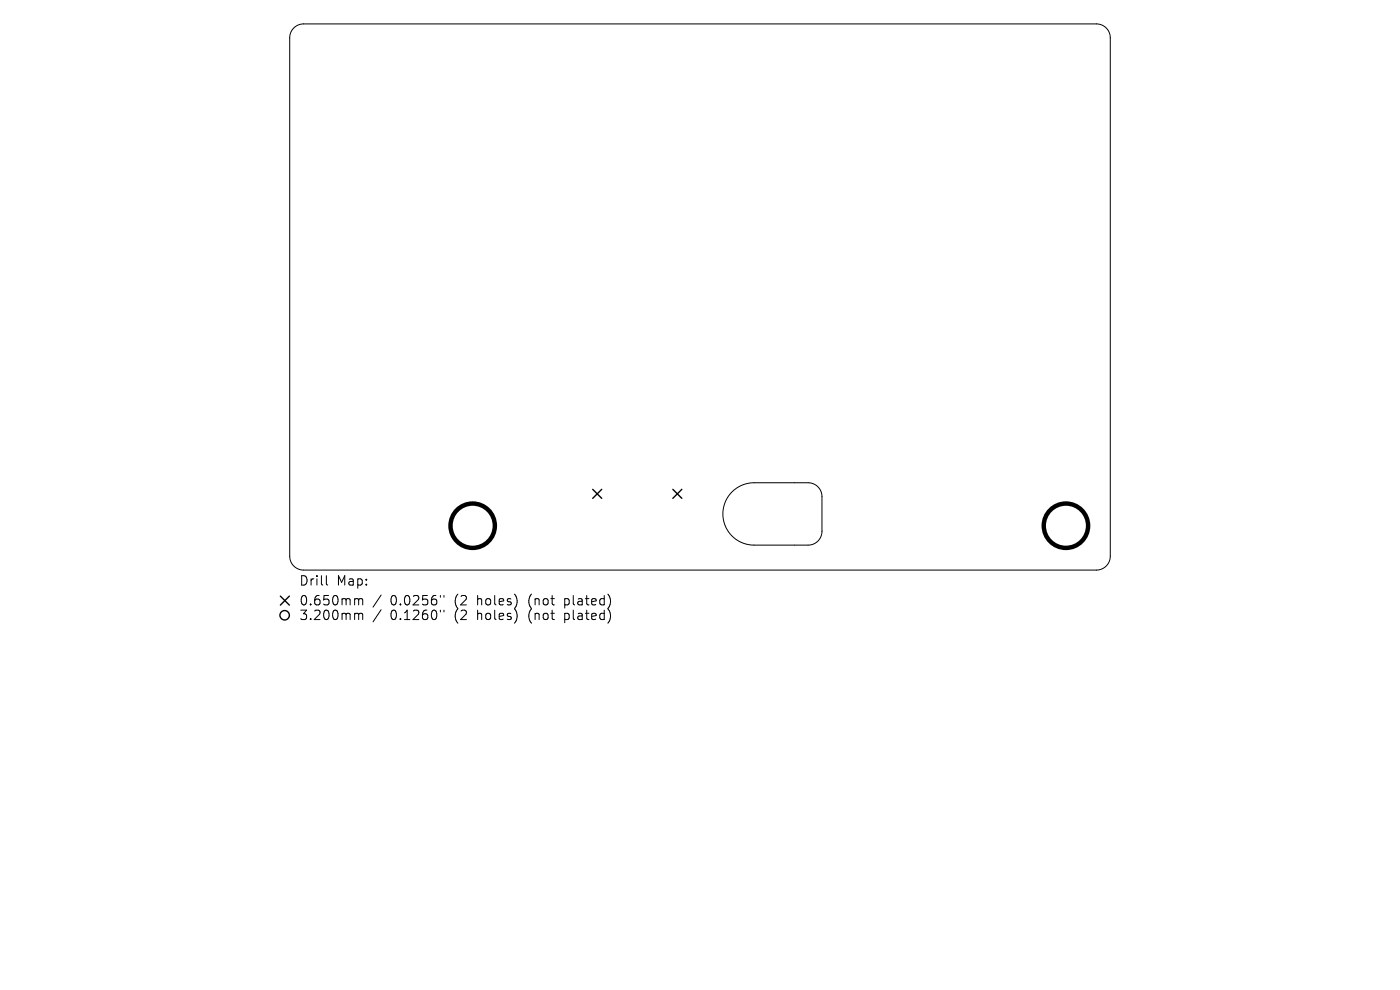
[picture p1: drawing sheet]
<svg xmlns="http://www.w3.org/2000/svg" width="297mm" height="210mm" viewBox="0 0 297 210" stroke-linecap="round" stroke-linejoin="round" font-family="sans-serif">
<defs><g id="words">
<g font-size="2.8">
<text x="63.4" y="124.5">Drill</text>
<text x="71.4" y="124.5">Map:</text>
<text x="63.4" y="128.7">0.650mm</text>
<text x="63.4" y="131.8">3.200mm</text>
<text x="82.8" y="128.7">0.0256&quot;</text>
<text x="82.8" y="131.8">0.1260&quot;</text>
<text x="96.6" y="128.7">(2</text>
<text x="96.6" y="131.8">(2</text>
<text x="101.5" y="128.7">holes)</text>
<text x="101.5" y="131.8">holes)</text>
<text x="112.6" y="128.7">(not</text>
<text x="112.6" y="131.8">(not</text>
<text x="120.4" y="128.7">plated)</text>
<text x="120.4" y="131.8">plated)</text>
</g>
</g></defs>
<g fill="none" stroke="#000" stroke-width=".21">
<path d="M62.3 5.9a2.94 2.94 0 0 1 2.1-.8h168.2a2.94 2.94 0 0 1 2.9 2.9v110a2.94 2.94 0 0 1-2.9 2.9h-168.2a2.94 2.94 0 0 1-2.9-2.9v-110a2.94 2.94 0 0 1 .8-2.1zM155.3 104.3a6.6 6.6 0 0 1 4.7-1.9h11.4a2.94 2.94 0 0 1 3 2.9v7.4a2.94 2.94 0 0 1-3 2.9h-11.4a6.6 6.6 0 0 1-6.1-4 6.6 6.6 0 0 1 1.4-7.3zM69.2 122.1v1.7l.3 .3M75.5 127h.3l.3 .3M75.5 130.1h.3l.3 .3M76.1 127.3l.3-.3 .5 .1v1.2M76.1 127.3v1M76.1 130.4v1M76.1 130.4l.3-.3 .5 .1v1.2M80.9 126.2l-1.8 2.6M80.9 129.3l-1.8 2.6M93.4 126.3v.4"/>
<path d="M93.4 129.4v.4M94.2 126.3v.4M94.2 129.4v.4"/>
</g>
<g fill="none" stroke="#000" stroke-width=".29">
<path d="M125.7 103.8l2 1.9M127.7 103.8l-2 1.9M142.7 103.8l1.9 1.9M144.6 103.8l-1.9 1.9M59.5 126.4l1.9 2M61.4 126.4l-1.9 2"/>
<circle cx="60.4" cy="130.5" r="1"/>
</g>
<g fill="none" stroke="#000" stroke-width=".94">
<circle cx="100.3" cy="111.5" r="4.7"/>
<circle cx="226.1" cy="111.5" r="4.7"/>
</g>
<use href="#words"/>
</svg>
